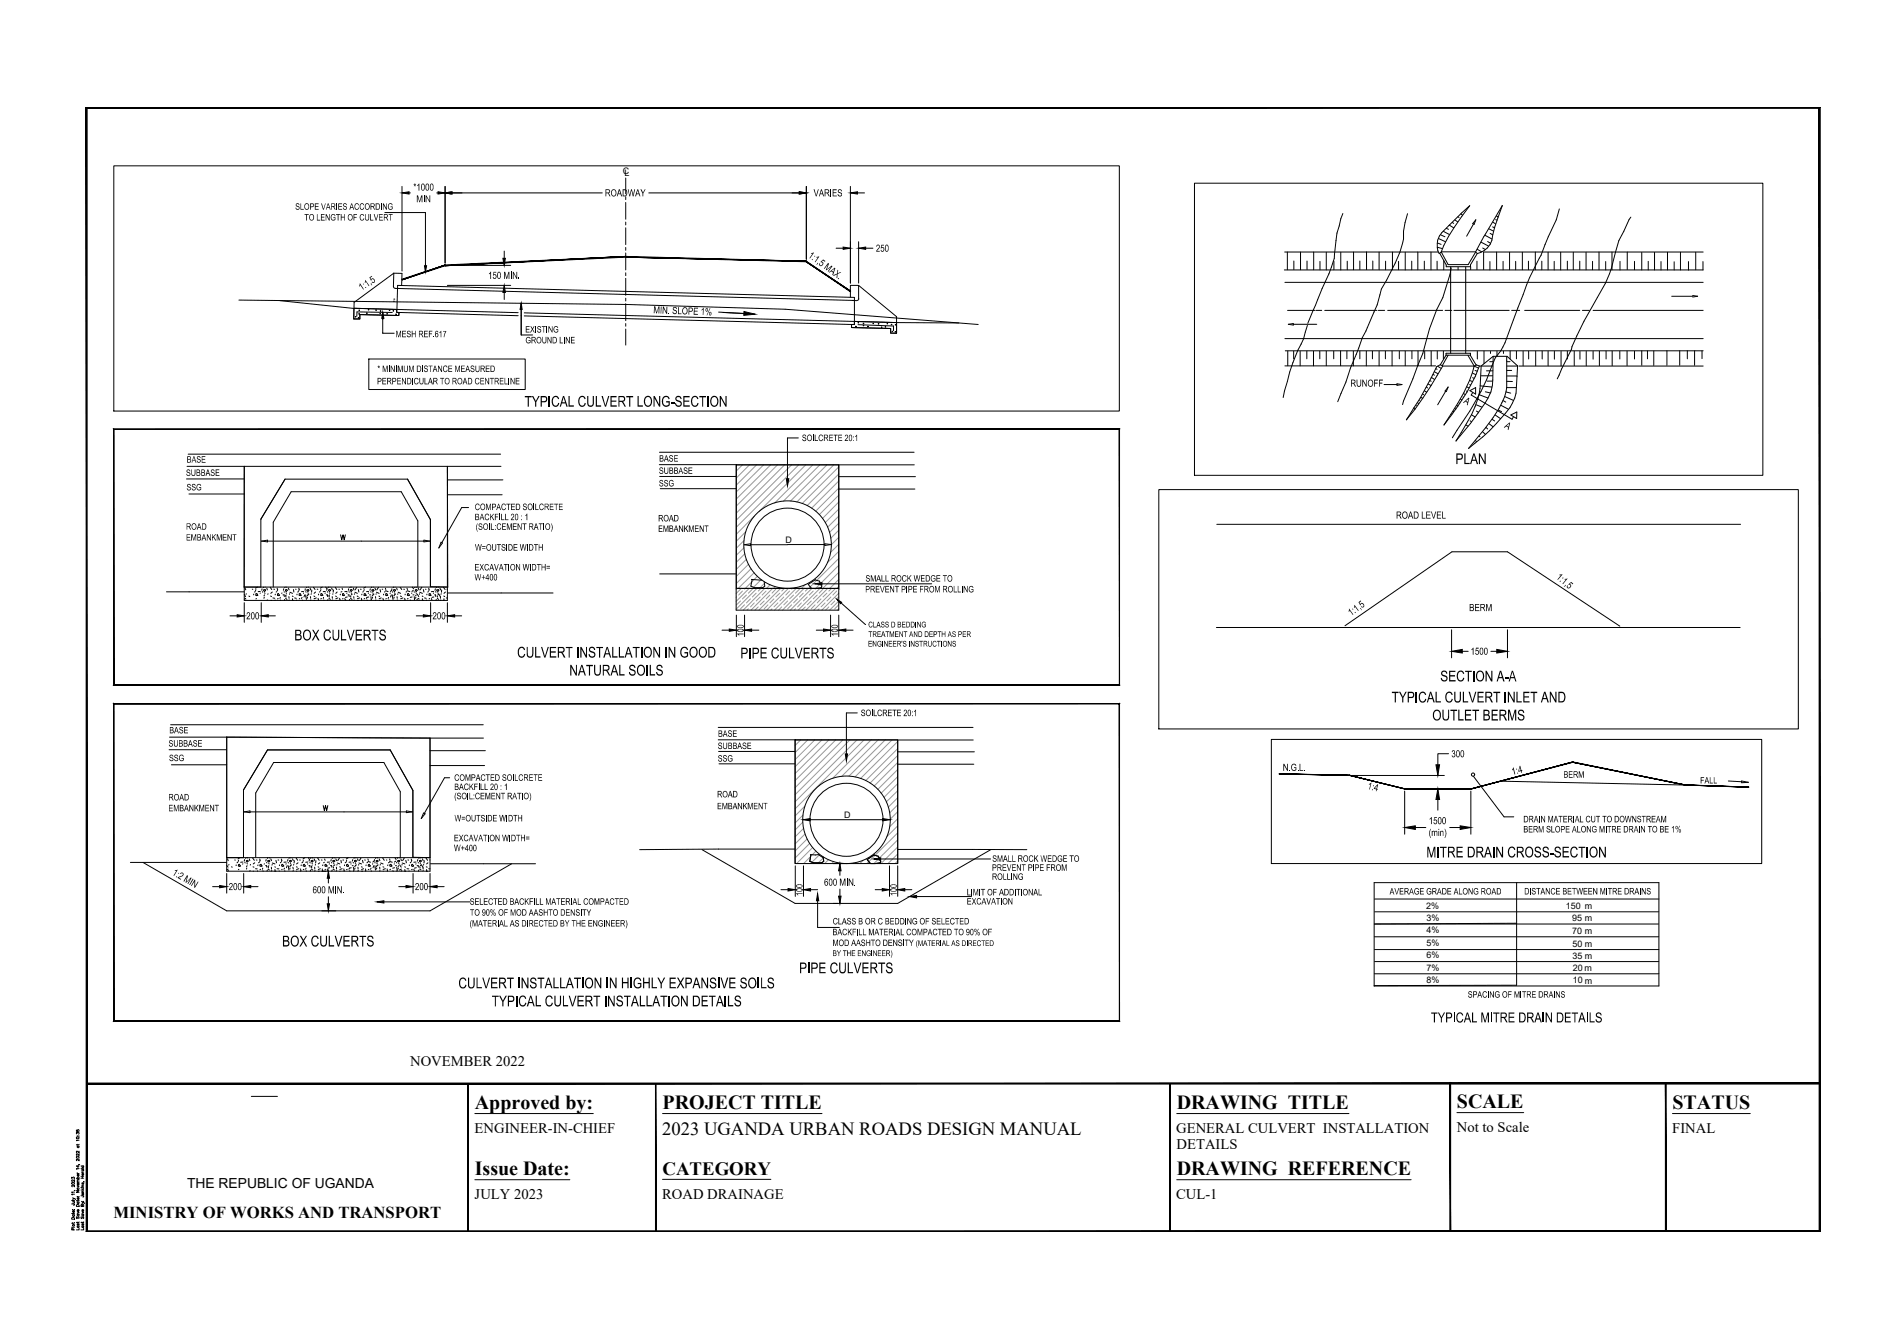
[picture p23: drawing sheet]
<svg xmlns="http://www.w3.org/2000/svg" width="420mm" height="297mm" viewBox="0 0 420 297" stroke-linecap="round" stroke-linejoin="round" font-family="sans-serif">
<defs><g id="words">
<g font-size="4.4">
<text x="105.4" y="246.2">Approved by:</text>
<text x="147.1" y="246.2">PROJECT TITLE</text>
<text x="261.2" y="246.2">DRAWING TITLE</text>
<text x="323.4" y="246">SCALE</text>
<text x="371.2" y="246.2">STATUS</text>
<text x="105.4" y="260.9">Issue Date:</text>
<text x="261.2" y="260.9">DRAWING REFERENCE</text>
</g>
<text font-size="4.2" x="147.1" y="260.9">CATEGORY</text>
<text font-size="4.1" x="147" y="252">2023 UGANDA URBAN ROADS DESIGN MANUAL</text>
<g font-size="3.7">
<text x="116.4" y="90.3">TYPICAL CULVERT LONG-SECTION</text>
<text x="323" y="103">PLAN</text>
<text x="65.3" y="142.2">BOX CULVERTS</text>
<text x="114.8" y="146">CULVERT INSTALLATION IN GOODPIPE CULVERTS</text>
<text x="126.4" y="150">NATURAL SOILS</text>
<text x="308.9" y="155.9">TYPICAL CULVERT INLET AND</text>
<text x="319.7" y="151.3">SECTION A-A</text>
<text x="317.9" y="160">OUTLET BERMS</text>
<text x="316.6" y="190.4">MITRE DRAIN CROSS-SECTION</text>
<text x="62.6" y="210.1">BOX CULVERTS</text>
<text x="101.8" y="219.4">CULVERT INSTALLATION IN HIGHLY EXPANSIVE SOILS</text>
<text x="177.4" y="216.1">PIPE CULVERTS</text>
<text x="109.1" y="223.4">TYPICAL CULVERT INSTALLATION DETAILS</text>
<text x="25.2" y="270.5">MINISTRY OF WORKS AND TRANSPORT</text>
</g>
<text font-size="3.5" x="317.6" y="227">TYPICAL MITRE DRAIN DETAILS</text>
<g font-size="3.2">
<text x="91" y="236.7">NOVEMBER 2022</text>
<text x="105.4" y="251.4">ENGINEER-IN-CHIEF</text>
<text x="261.1" y="251.4">GENERAL CULVERT INSTALLATION</text>
<text x="323.4" y="251.3">Not to Scale</text>
<text x="371.2" y="251.4">FINAL</text>
<text x="261.1" y="255.1">DETAILS</text>
<text x="105.4" y="266.1">JULY 2023</text>
<text x="147" y="266.1">ROAD DRAINAGE</text>
<text x="261.1" y="266.1">CUL-1</text>
</g>
<text font-size="3.1" x="41.5" y="263.8">THE REPUBLIC OF UGANDA</text>
<g font-size="2.5">
<text x="309.9" y="115.1">ROAD LEVEL</text>
<text x="345.3" y="128.3" transform="rotate(40 345.3 128.3)">1:1,5</text>
<text x="299.9" y="136.8" transform="rotate(-36 299.9 136.8)">1:1,5</text>
<text x="326.1" y="135.7">BERM</text>
</g>
<g font-size="2.4">
<text x="91.7" y="42.3">*1000</text>
<text x="92.4" y="44.9">MIN</text>
<text x="134.3" y="43.6">ROADWAY</text>
<text x="180.6" y="43.6">VARIES</text>
<text x="179.2" y="57" transform="rotate(36 179.2 57)">1:1,5 MAX.</text>
<text x="194.4" y="55.9">250</text>
<text x="80.2" y="64.6" transform="rotate(-33 80.2 64.6)">1:1,5</text>
<text x="108.3" y="61.9">150 MIN.</text>
<text x="145" y="69.5" transform="rotate(2 145 69.5)">MIN. SLOPE 1%</text>
<text x="299.7" y="85.8">RUNOFF</text>
<text x="324.7" y="89.4" transform="rotate(32 324.7 89.4)">A</text>
<text x="333.8" y="94.9" transform="rotate(31 333.8 94.9)">A</text>
<text x="54.6" y="137.5">200</text>
<text x="96" y="137.5">200</text>
<text x="326.4" y="145.4">1500</text>
<text x="284.7" y="171.1">N.G.L.</text>
<text x="322.1" y="168.1">300</text>
<text x="335.7" y="172.1" transform="rotate(-14 335.7 172.1)">1:4</text>
<text x="303.4" y="175.1" transform="rotate(14 303.4 175.1)">1:4</text>
<text x="317.1" y="183">1500</text>
<text x="317.1" y="185.6">(min)</text>
<text x="38.1" y="194.1" transform="rotate(30 38.1 194.1)">1:2 MIN</text>
<text x="50.8" y="197.6">200</text>
<text x="92.1" y="197.6">200</text>
<text x="182.9" y="196.6">600 MIN.</text>
<text x="69.4" y="198.3">600 MIN.</text>
</g>
<g font-size="2.2">
<text x="65.5" y="46.6">SLOPE VARIES ACCORDING</text>
<text x="67.6" y="49">TO LENGTH OF CULVERT</text>
<text x="87.8" y="74.9">MESH REF.617</text>
<text x="116.6" y="73.8">EXISTING</text>
<text x="116.6" y="76.2">GROUND LINE</text>
<text x="83.8" y="82.6">* MINIMUM DISTANCE MEASURED</text>
<text x="83.7" y="85.3">PERPENDICULAR TO ROAD CENTRELINE</text>
<text x="178" y="97.9">SOILCRETE 20:1</text>
<text x="41.3" y="105.6">SUBBASE</text>
<text x="41.5" y="102.7">BASE</text>
<text x="146.2" y="105.2">SUBBASE</text>
<text x="146.2" y="108">SSG</text>
<text x="146.3" y="102.5">BASE</text>
<text x="41.4" y="108.9">SSG</text>
<text x="105.4" y="113.2">COMPACTED SOILCRETE</text>
<text x="41.3" y="117.6">ROAD</text>
<text x="105.4" y="115.5">BACKFILL 20 : 1</text>
<text x="105.6" y="117.6">(SOIL:CEMENT RATIO)</text>
<text x="146.1" y="115.8">ROAD</text>
<text x="146.1" y="118.1">EMBANKMENT</text>
<text x="41.3" y="120">EMBANKMENT</text>
<text x="105.4" y="122.2">W=OUTSIDE WIDTH</text>
<text x="105.3" y="126.6">EXCAVATION WIDTH=</text>
<text x="105.3" y="128.8">W+400</text>
<text x="192.1" y="131.5">PREVENT PIPE FROM ROLLING</text>
<text x="192.1" y="129.1">SMALL ROCK WEDGE TO</text>
<text x="165" y="141.3" transform="rotate(-90 165 141.3)">100</text>
<text x="186" y="141.3" transform="rotate(-90 186 141.3)">100</text>
<text x="191.1" y="159">SOILCRETE 20:1</text>
<text x="37.4" y="165.8">SUBBASE</text>
<text x="37.6" y="162.8">BASE</text>
<text x="159.3" y="166.3">SUBBASE</text>
<text x="159.4" y="163.6">BASE</text>
<text x="37.5" y="169">SSG</text>
<text x="100.8" y="173.3">COMPACTED SOILCRETE</text>
<text x="159.3" y="169.1">SSG</text>
<text x="347" y="172.7">BERM</text>
<text x="377.3" y="173.9">FALL</text>
<text x="37.4" y="177.7">ROAD</text>
<text x="100.8" y="177.4">(SOIL:CEMENT RATIO)</text>
<text x="100.8" y="175.4">BACKFILL 20 : 1</text>
<text x="159.2" y="177">ROAD</text>
<text x="159.2" y="179.6">EMBANKMENT</text>
<text x="37.4" y="180.1">EMBANKMENT</text>
<text x="100.9" y="182.4">W=OUTSIDE WIDTH</text>
<text x="338.1" y="182.6">DRAIN MATERIAL CUT TO DOWNSTREAM</text>
<text x="338.1" y="184.8">BERM SLOPE ALONG MITRE DRAIN TO BE 1%</text>
<text x="100.7" y="186.8">EXCAVATION WIDTH=</text>
<text x="100.7" y="189">W+400</text>
<text x="220.2" y="191.3">SMALL ROCK WEDGE TO</text>
<text x="220.2" y="195.3">ROLLING</text>
<text x="220.2" y="193.3">PREVENT PIPE FROM</text>
<text x="104.3" y="200.9">SELECTED BACKFILL MATERIAL COMPACTED</text>
<text x="104.3" y="203.3">TO 90% OF MOD AASHTO DENSITY</text>
<text x="178.1" y="198.9" transform="rotate(-90 178.1 198.9)">100</text>
<text x="199" y="198.9" transform="rotate(-90 199 198.9)">100</text>
<text x="214.6" y="200.8">EXCAVATION</text>
<text x="214.6" y="198.8">LIMIT OF ADDITIONAL</text>
<text x="308.4" y="198.6">AVERAGE GRADE ALONG ROAD</text>
<text x="338.3" y="198.6">DISTANCE BETWEEN MITRE DRAINS</text>
<text x="104.3" y="205.7">(MATERIAL AS DIRECTED BY THE ENGINEER)</text>
<text x="184.8" y="205.2">CLASS B OR C BEDDING OF SELECTED</text>
<text x="184.8" y="207.6">BACKFILL MATERIAL COMPACTED TO 90% OF</text>
<text x="184.8" y="210">MOD AASHTO DENSITY</text>
<text x="325.8" y="221.5">SPACING OF MITRE DRAINS</text>
</g>
<g font-size="2">
<text x="138.2" y="38.7">C</text>
<text x="138.6" y="39.1">L</text>
<text x="174.3" y="120.6">D</text>
<text x="192.7" y="143.5">ENGINEER'S INSTRUCTIONS</text>
<text x="192.7" y="139.3">CLASS D BEDDING</text>
<text x="192.8" y="141.4">TREATMENT AND DEPTH AS PER</text>
<text x="187.4" y="181.7">D</text>
<text x="316.5" y="201.7">2%</text>
<text x="347.5" y="201.7">150 m</text>
<text x="316.6" y="204.4">3%</text>
<text x="316.6" y="207.2">4%</text>
<text x="349" y="204.4">95 m</text>
<text x="349" y="207.3">70 m</text>
<text x="184.8" y="212.2">BY THE ENGINEER)</text>
<text x="203.3" y="210">(MATERIAL AS DIRECTED</text>
<text x="316.6" y="212.7">6%</text>
<text x="316.6" y="210">5%</text>
<text x="316.6" y="215.5">7%</text>
<text x="349" y="212.8">35 m</text>
<text x="349" y="210.1">50 m</text>
<text x="349.1" y="215.6">20 m</text>
<text x="316.6" y="218.2">8%</text>
<text x="349.1" y="218.3">10 m</text>
</g>
</g></defs>
<!-- layer: DIM -->
<g fill="none" stroke="#000" stroke-width=".22">
<path d="M85.4 47.2h9v13.2M89.2 41.4v18.8M90.8 42.8h.3M98.8 41.4v17M99.3 58.9h14.1M100.4 42.8h33.3M111.9 55.7v1.6M144 42.8h33.4M179 41.4v16.2M188.8 41.4v21.5M190.3 42.8h1.6M190.6 53.7v9.2"/>
<path d="M192.1 55.1h1.6M99.3 63.4h14.1M111.9 64.9v1.6M159.5 69.3l6.4 .4M177.2 97.2h-2.4v9.1M51 136.7h1.6M54.2 133.8v4.4M58 133.8v4.4M59.5 136.7h1.6M92.4 136.7h1.6M95.6 133.8v4.4M99.3 133.8v4.4"/>
<path d="M100.9 136.7h1.6M160.3 139.9h1.6M163.4 136.6v4.7M165.3 136.6v4.7M166.8 139.9h1.6M181.2 139.9h1.6M182.4 129.6h24.4M184.3 136.6v4.7M186.2 136.6v4.7M187.7 139.9h1.6M322.2 139.8v6.2M334.6 139.8v6.2"/>
<path d="M190.3 158.3h-2.4v9.1M324.6 144.6h1.3M330.9 144.6h1.3M300.1 172.2h20.5M311.8 175.6v9.6M317.7 175.1h.9M319.1 177.5v2.4M321.5 167.3h-2.4v2.5M326.5 175.6v9.6M47.2 196.8h1.6M50.3 193.9v4.4M54.1 193.9v4.4"/>
<path d="M55.7 196.8h1.6M71.4 193.4h1M72.9 195v1M72.9 199.1v1.5M88.5 196.8h1.6M91.7 193.9v4.4M95.4 193.9v4.4M97 196.8h1.6M173.3 197.5h1.6M176.5 192.2v6.8M178.3 192.2v6.8M179.8 182h16.1"/>
<path d="M179.9 197.5h1.6M181.5 200v5.9h4.8M185 191.7h2.4M186.4 193.3v1M186.4 197.4v1.6M194.3 197.5h1.5M195.5 190.7h24.4M197.4 192.2v6.8M199.2 192.2v6.8M200.8 197.5h1.6M203.4 199h12.2M314.1 183.7h2.4"/>
<path d="M321.8 183.7h2.3M71.4 202.2h3.1M85.2 200.2h19.1M185 200.6h.9"/>
</g>
<g fill="#000" stroke="#000" stroke-width=".22">
<path d="M89.2 42.8l1.6-.2v.5zM97.2 42.6l1.6 .2-1.6 .3zM98.8 42.8l1.6-.2v.5zM111.6 57.3h.6l-.3 1.6zM177.4 42.6l1.6 .2-1.6 .3zM187.1 54.8l1.7 .3-1.7 .3zM188.8 42.8l1.5-.2v.5zM190.6 55.1l1.5-.3v.6zM111.9 63.4l.3 1.5h-.6zM165.1 69.2l2.5 .6-2.5 .2zM174.5 106.3h.6l-.3 1.6zM52.6 136.5l1.6 .2-1.6 .3z"/>
<path d="M58 136.7l1.5-.2v.5zM94 136.5l1.6 .2-1.6 .3zM99.3 136.7l1.6-.2v.5zM161.9 139.6l1.5 .3-1.5 .3zM165.3 139.9l1.5-.3v.6zM180.8 129.6l1.6-.2v.5zM182.8 139.6l1.5 .3-1.5 .3zM186.2 139.9l1.5-.3v.6zM322.2 144.6l2.4-.4v.8zM332.2 144.2l2.4 .4-2.4 .4zM187.6 167.4h.5l-.2 1.5zM319.1 175.1l.4 2.4h-.8z"/>
<path d="M318.7 169.8h.8l-.4 2.4zM48.8 196.6l1.5 .2-1.5 .3zM54.1 196.8l1.6-.2v.5zM72.9 193.4l.2 1.6h-.5zM83.6 200.2l1.6-.2v.5zM90.1 196.6l1.6 .2-1.6 .3zM95.4 196.8l1.6-.2v.5zM174.9 197.3l1.6 .2-1.6 .3zM178.3 182l1.5-.3v.5zM178.3 197.5l1.6-.2v.5zM181.5 198.4l.2 1.6h-.5zM186.1 199h.6l-.3 1.6z"/>
<path d="M186.4 191.7l.3 1.6h-.6zM193.9 190.7l1.6-.3v.6zM195.8 197.3l1.6 .2-1.6 .3zM195.9 181.7l1.6 .3-1.6 .2zM199.2 197.5l1.6-.2v.5zM201.9 199l1.5-.2v.5zM311.8 183.7l2.3-.4v.8zM324.1 183.3l2.4 .4-2.4 .4zM72.6 200.6h.5l-.2 1.6z"/>
</g>
<!-- layer: LAYER20 -->
<g fill="none" stroke="#000" stroke-width=".22">
<path d="M41.4 106.3h12.8M41.5 103.5h12.7v29.8h45.1M41.8 100.8h69.3M41.9 109.7h12.3M57.9 115.3v15M63.3 106.4h27.2M99.3 103.5h11.9M99.3 106.5h12.3M99.3 109.8h12.1M146.3 103.2h17.1v32.3M146.4 100.4h56.5M146.5 108.5h16.9"/>
<path d="M163.4 103.2h22.7M186.2 105.8h17M186.2 108.6h16.9M202.9 103.2h-16.7v32.3M36.9 131.4h17.3M95.5 130.2l3.9 .1h-45.2M99.4 131.6h23.4M146.4 127.4h16.9M165.2 120.9l1.4-.2v.4zM166.8 128.6l2.3 .2M166.9 128.6l-.2 1.5 .8 .4h1.8l.4-.4-.1-1M181 128.7l-1.6 1 .8 .9 2.1-.1 .1-.3-.5-1.2-.9-.2"/>
<path d="M183.1 120.9h-16.5M183.1 120.7l1.3 .2-1.3 .2zM37.5 166.4h12.8M37.6 163.6l57.9 .3M37.9 160.9h69.4M38 169.8h12.3M71.7 178.8l.3 1.1 .2-1.1 .3 1.1 .3-1.1M95.4 163.9h11.9M95.4 170h12.2M95.4 166.7h12.3M159.4 161.5h56.6M159.4 164.2h17.1v27.5"/>
<path d="M159.5 166.8h16.9M159.6 169.6h16.8M176.5 164.3h22.7M199.2 169.7h16.9M199.3 166.9h17M216 164.3h-16.8v27.4M28.9 191.5h21.4M31.7 191.5l18.6 10.7h45.1l18.2-10.4M50.3 190.4h45.1M50.3 193.4h45.1M95.5 191.8h23.4M155.8 188.6l20.7 12h22.7l20.7-12"/>
<path d="M176.4 188.5l-34.4 .1M179.7 191.2l.8 .3h1.9l.4-.3M179.9 189.7h1.7l1.1 .7 .1 .8M179.9 189.9l-.2 1.3M180 189.7l-.3 1.5M182.7 190.2l.1 1M194 189.8l-1.5 1 .7 .9 2.2-.2 .1-.2-.5-1.2-.9-.2M197.4 192.6v3.9M199.2 188.6h28.7"/>
</g>
<!-- layer: LAYER2__2 -->
<g fill="none" stroke="#000" stroke-width=".22">
<path d="M138.9 39.5v3.5M94.4 58.5v1.9M98.8 42.8h3.8M138.9 44.9v3.8M138.9 49.3v.6M138.9 50.6v3.7M138.9 54.9v.7M138.9 56.2v3.7M285.1 59.9h92.9M285.1 56h34.1M285.7 56v3.9M287.2 57.9v1.9"/>
<path d="M288.7 56v3.9M290.1 57.9v1.9M291.6 56v3.9M293 58v1.9M294.4 56v3.9M296.1 58v1.9M297.6 56v3.9M298.1 47.4l-.5 1.2-.3 1.6a30.2 30.2 0 0 0-1.2 7.1l-1.1 3.5-4.7 11M299 58v1.9M300.4 56v3.9M301.8 57.9v1.9M303.3 55.9v3.9"/>
<path d="M304.7 57.9v1.9M306.1 56v3.9M307.5 58v1.9M309.1 56v3.9M310.4 58v1.9M311.9 56v3.9M312.4 47.4l-.9 3.9a13.4 13.4 0 0 1-1.8 7.1l-3.1 5.8-.9 3.5-2.2 5.1a28 28 0 0 0-2.5 5.9l-4.1 10.5M313.3 58v1.9M314.7 56v3.9M316.1 58v1.8M317.6 56v3.9M319 58v1.8"/>
<path d="M319.1 54.9l1 .3M319.1 54l.8 .3M319.3 52.9l1.5 .8M319.6 56.2l1.4 2.6v.4h5.4v-.4l1.5-2.5M319.8 52.1l.9 .5M319.9 55.9a30.9 30.9 0 0 1 4.5-7.8l1.8-2.4a67 67 0 0 0-6.7 6.7 4.4 4.4 0 0 0-.1 3.9l.5-.4h7.6M319.9 56l1.5 2.7h4.5l1.6-2.7M320.3 51.3l1.4 .8M320.4 57.9v2M321 50.7l.5 .2M321.7 50l1 .6M322 59.3v19.1"/>
<path d="M322.1 59.5l-.3 1.4-1.6 5.2-1.3 2.6-1.6 4.3-1.5 5.5-4.5 11.3M322.4 49.4l.3 .2M322.9 48.8l.6 .5M323.6 59.3v.6M323.6 48.1l.2 .2M324.2 47.5l.4 .2M325.3 59.3v19.1M326.4 59.2v.6M327.1 49.7l-1.6 2.7M327.6 48.8l-.4 1-.3-.2zM327.8 58v1.8M327.9 55.4l1 .5"/>
<path d="M328.7 53.7l1.7 .9M329.1 55.1l.6 .3M329.6 52.2l1.6 .9M330.2 53.6l.6 .4M330.4 50.8l1.1 .5M330.7 58.1v1.8M330.7 51.8l.6 .3M331.3 50.4l.4 .2M331.3 49.3l.6 .4M332 48.8l.3 .1M332.1 47.9l.4 .2M332.2 56v3.9"/>
<path d="M333.4 45.6a32.9 32.9 0 0 0-2.3 7.8 4.4 4.4 0 0 1-3.2 2.9l-.4-.4 1.8-3.4zM333.6 58v1.9M335.1 56v3.9M336.4 58v1.9M337.9 56v3.9M339.2 58v1.9M340.8 56v3.9M342.2 58v1.9M343.6 56v3.9M345 58v1.9M346.1 46.4l-.7 2.4-1.8 3.8a49.7 49.7 0 0 1-4.1 9l-5.5 14.5-.9 1.8-1.2 1.5a60.7 60.7 0 0 1-8.5 16.1l-1 1.7M346.4 56v3.9"/>
<path d="M347.9 58v1.9M349.2 56v3.9M350.6 58v1.9M352 56v3.9M353.5 58v1.9M354.9 56v3.9M356.4 58.1v1.8M357.8 56v3.9M359.6 58v1.9M361.2 56v3.8M362 48.2l-2.7 5.2-1.6 6.1-1.4 3.4-4.7 8.4-6 12.8M362.8 58v1.9"/>
<path d="M364.4 56v3.9M365.8 58v1.9M367.2 56v3.9M368.7 58.1v1.8M370.1 56v3.9M371.6 58.1v1.8M373 56v3.9M374.8 58.1v1.9M376.4 56v3.9M378 58.1v1.8M378 56h-48.7v3.8M53 66.6l86 1 35.3 1.1 42.8 3.3"/>
<path d="M62.1 66.7l16.5 1.8M78.6 68.4l9.4 .3 .1 .7h.5l-.1 .6-8.6-.2v1h-1.4zM78.6 68.4l9.3 .3M84.9 69.3v4.7h2.6M87.1 69.4l-7.9-.2v1M87.3 66.9h.1M87.4 66.4h.1M87.4 60.6l-.1 3 .1 .3 .3 .1M87.4 60.6l-8.8 6.5-.1 3.7h1.4v-1l8.6 .2v-.6M87.4 60.6l1.8 .1M87.7 64h.8M88 68.7l27 .7"/>
<path d="M88.1 64l101.5 2.7M88.5 69.4h-.4l.2-6 101.3 2.6v6h-.6M88.6 69.4l26.4 .7M89.2 60.7l-.1 2.7M115.7 67.3v7.1h2.5M116.4 69.5l82.6 2.1M116.4 70.1l72.6 1.9M138.9 60.6v.6M138.9 61.8v3.8M138.9 66.2v.6M138.9 67.4v3.8M138.9 71.8v.6"/>
<path d="M138.9 73.1v3.5M160.5 69.4l4.6 .2M189.2 66.7h.9M189.6 71.4l9.4 .2v2.4l-1.3-.1v-1l-8.7-.2v-.7h.6zM190.4 72.1l7.9 .3v1M190.6 63.4l8.4 6.9v3.7l-1.3-.1v-1l-8.7-.2v-.7M190.6 63.4h-1.8v2.6M190.6 63.4v2.9M190.6 66.3l-.1 .3-.3 .1M199 71.6l13.8 .1M285.2 75.2h92.8M285.2 62.7h92.8"/>
<path d="M285.3 77.9h92.7M285.8 68.9h6.1M285.8 77.9v3.3M285.9 72l1.1-.2v.4zM287 72h5.3M287.1 78v1.7M288.6 78v3.2M290.1 78v1.7M290.2 72.2l-.9 3a36.3 36.3 0 0 0-3.6 9.5l-.9 3.6M291.5 78v3.2M292.1 68.9h1.3M292.9 78v1.7"/>
<path d="M294 68.9h11.6M294.4 78v3.2M296 78v1.7M297.5 77.9v3.3M298.9 78v1.7M300.4 78v3.2M301.8 78v1.7M303.3 78v3.2M304.6 78v1.7M305.9 68.9h1.4M306.1 78v3.2M307.5 78v1.7"/>
<path d="M308 68.9h12.2M309 78v3.2M310.6 78v1.7M311.9 78v3.2M313.4 78v1.7M314.7 78v3.2M316.2 78v1.7M317.7 78v3.2M319 78v1.7M320.4 78v1.7M320.7 68.9h1.5M321 78.9h5.3"/>
<path d="M321.4 78.9l-1.3 2.3M322.7 68.9h12.3M325.8 78.9l1.4 2.4M327.9 78v1.7M329.4 78v2.7M330.8 78v.5M331.4 79.1l-2.6 2.1M331.4 79.1h3.1l2.3 2.1-.3 6.1a10.2 10.2 0 0 1-2.4 4.5 43.7 43.7 0 0 1-8.1 7.8 45.2 45.2 0 0 0 7.4-10.2l.6-1.3 .4-2.1v-6.9M331.4 79.1l-.1 5.3a8.5 8.5 0 0 1-1.7 5.1 77.3 77.3 0 0 1-6.4 8.4l1.1-1.9a23.9 23.9 0 0 0 4.2-9.7l.2-5M332.3 78v1.1M333.7 78v.5M335.2 77.9v1.8"/>
<path d="M335.5 68.9h1.8M336.6 78v1.7M338.1 78v3.2M338.4 68.9h12.2M339.3 78v1.7M340.9 78v3.2M342.3 78v1.7M343.6 78v3.2M345 78v1.7M346.5 78v3.2M347.9 78v1.7M349.4 78v3.2"/>
<path d="M350.7 78v1.7M351.2 68.9h1.6M352.1 78v3.2M353.6 78v1.7M353.6 68.9h24.4M355 78v3.2M356.5 78v1.7M357.8 78v3.2M359.5 78v1.7M361.1 78v3.2M362.8 78v1.7M364.4 77.9v3.2"/>
<path d="M365.7 77.9v1.8M367.1 77.9v3.2M370 77.9v3.2M371 65.8h4.7M372.8 77.9v3.2M374.5 77.9v1.8M375.7 65.6l1.1 .2-1.1 .1M376.1 77.9v3.2M377.8 77.9v1.7M285.2 81.2h33.4M307.2 85.4h2.9M310.1 85.2l1.1 .2-1.1 .1z"/>
<path d="M313.8 90.7l.3 .1M314.3 90h.1M314.6 89.4l.3 .2M315 88.8h.1M315.4 88.2l.3 .2M315.8 87.5l.2 .1M316.2 86.8l.4 .3M316.6 85.9l.3 .2M317 85.2l.6 .4M317.4 84.5l.3 .2M317.7 83.8l.7 .4M318.1 83.1l.3 .2"/>
<path d="M318.4 82.5l.7 .5M318.7 81.9l.3 .1M319.1 81.3l.8 .5M319.7 81l.5 .3h7M319.7 81l-.8 .4-3.7 7-3 4.8a77.9 77.9 0 0 0 8-11.9M319.7 81l1.3-2.1v-.5h5.4v.5l1.2 2.2M320.9 86.9l-1.8 3M321.4 85.9l-.4 1-.3-.1zM322.6 91.3l.1 .1M323 90.7l.2 .1M323.3 90l.2 .1M325.4 94.3l.4 .3"/>
<path d="M325.5 86.8l.1 .1M325.6 85.9l.4 .2M326.2 85.4l.2 .1M326.2 86.7l1.3-.7v1.5zM326.2 84.5l.6 .2M326.3 93.4l.3 .2M326.5 87.7l9.1 5.4M326.6 92.1l.8 .5M326.8 83.8l.3 .2M326.9 82.9l.7 .3M327.2 81.3l.5-.3 .7 .3h2.9M327.2 81.3a30.4 30.4 0 0 1-5.2 10.7l-1.5 2.3a61.4 61.4 0 0 0 6.9-10.7l.9-2.3"/>
<path d="M327.3 81.3l.8 .4M327.4 82.2l.5 .2M327.5 97.8l.2 .2M327.6 89.9l1.3 .5M327.7 91.3l.5 .2M328.3 96.8l.2 .2M328.3 87.6l1.9 .7M328.6 85.7l2.5 .2M328.7 83.4h2.6M329 95.8l.7 .6M329.7 87l1.1 .2M329.8 94.9l.4 .3"/>
<path d="M329.9 82.3h1.4M330.1 84.6h1.2M330.5 94.1l.9 .6M330.7 80.3h.6M331.2 93.1l.6 .4M331.9 92.1l1.2 .8M332.6 91l.7 .4M333.1 90l1.7 .8M333.6 88.9l.6 .4M334 88l1.9 .9M334.3 87l1 .3M334.4 81.3h2.4"/>
<path d="M334.4 80.3h.7M334.4 83.5h2.3M334.4 84.7h1.3M334.5 86h2M334.5 82.2h1M335.4 92.1l1.3-.6-.1 1.4-1.2-.8M337.1 81.3h40.9M63.3 106.4l-5.4 8.9M75.6 118.7l.2 1.1 .3-1.1 .3 1.1 .3-1.1M90.5 106.4l5 8.9v14.9M94.1 119.9l1.3 .2-1.3 .2zM99.3 103.8v29.5"/>
<path d="M104 112.7h-1.5l-4.4 7.8M146.4 105.8h17M270.1 116.4h116.2M54.2 130.3v-26.8h45.1l.1 26.8M58 120.1l1.4-.2v.4zM59.4 120.1h34.7M60.6 130.3v-14.4l4-6.7h24.5l3.6 6.4v14.7M97.9 120.4l.3 .2-.8 1.1zM270 139.3h116.2M298.5 138.9l23.8-16.4h12.3l24.9 16.5M50.3 163.6l45.1 .3v26.5l-3.8-.1v-14.8l-5-9h-27.2l-5.4 8.9v15h-3.7zM50.3 163.6v29.8"/>
<path d="M95.4 163.9v29.5M99.8 172.7h-1.1l-4.5 7.9M327.1 172.4l6.7 8.9h2.2M383.6 173.4l3 .2M386.6 173.4l1.5 .3-1.5 .1zM54.1 180.2l1.4-.2v.4zM55.5 180.2h34.7M56.8 190.3v-14.2l3.9-6.8h24.5l3.6 6.5v14.6M90.2 180l1.4 .2-1.4 .2zM91.6 190.3v-14.8l-5-9h-27.2l-5.4 8.9v15M94 180.5l.3 .2-.8 1zM305.1 199.6h63.1"/>
<path d="M336.6 195.9v22.8M305 218.9h63.2v-23h-63.2v23M305 216.2h63.2M305 208h63.2M305 205.1h63.1M305.1 213.5h63.1M305.1 210.8h63.1M305.1 202.4h63.1"/>
<circle cx="78.9" cy="70.3" r=".06"/>
<circle cx="79.6" cy="70.6" r=".06"/>
<circle cx="79.7" cy="69.7" r=".06"/>
<circle cx="79.7" cy="68.9" r=".06"/>
<circle cx="81.4" cy="69.5" r=".06"/>
<circle cx="81.8" cy="68.8" r=".06"/>
<circle cx="83.4" cy="68.8" r=".06"/>
<circle cx="84.4" cy="69.6" r=".06"/>
<circle cx="84.5" cy="69.1" r=".06"/>
<circle cx="85.9" cy="69.7" r=".06"/>
<circle cx="86.5" cy="68.9" r=".06"/>
<circle cx="87.3" cy="69" r=".06"/>
<circle cx="87.9" cy="69.8" r=".06"/>
<circle cx="190" cy="72.5" r=".06"/>
<circle cx="190.5" cy="71.6" r=".06"/>
<circle cx="191.7" cy="71.8" r=".06"/>
<circle cx="191.7" cy="72.3" r=".06"/>
<circle cx="192.6" cy="72.5" r=".06"/>
<circle cx="193.8" cy="71.8" r=".06"/>
<circle cx="195" cy="71.9" r=".06"/>
<circle cx="195.7" cy="72.7" r=".06"/>
<circle cx="196.5" cy="72.6" r=".06"/>
<circle cx="196.9" cy="71.8" r=".06"/>
<circle cx="197.9" cy="72.1" r=".06"/>
<circle cx="198" cy="73.6" r=".06"/>
<circle cx="198.7" cy="73.7" r=".06"/>
<circle cx="198.8" cy="72.1" r=".06"/>
<circle cx="174.8" cy="120.9" r="9.7"/>
<circle cx="174.8" cy="120.9" r="8.1"/>
<circle cx="326.9" cy="172" r=".36"/>
<circle cx="187.9" cy="182" r="9.7"/>
<circle cx="187.9" cy="182" r="8.1"/>
</g>
<!-- layer: LANES -->
<g fill="none" stroke="#000" stroke-width=".22">
<path d="M54.2 132l.3 .4M54.4 130.5l.2 .5M54.6 132.8l-.4 .2M54.6 133.2l-.1 .1M54.7 131.8l-.1 .1M55.2 132.3l.2 .1M56 130.8h.1M56.3 131.9v.2M56.7 131.3l-.2 .1M56.8 130.9l-.1 .2M56.8 131.9l.2-.1 .2 .4h-.4zM56.9 132.9l-.1 .1"/>
<path d="M57.1 130.3l-.4 .3M57.8 131.3h-.5M57.8 131.6l-.1 .1M58.2 130.7l-.1 .3M58.2 131.3l.1 .2M58.5 131l.3-.1 .2 .1-.3 .3zM58.5 130.3l-.1 .2M58.7 132.6l-.1 .2M58.7 131.6l.1 .1M58.7 132.1l-.1 .2M58.9 130.3l-.1 .1M59.2 130.5l.1 .5"/>
<path d="M59.4 133.2l-.1 .1M59.5 131.8l-.1 .1M60 130.4l.3 .5M60.1 132.3l.2 .1M60.1 133.3h.1M60.4 131.4l-.3 .3M60.6 132.7l.4 .1M60.8 130.8h.1M61.1 133.2l-.1 .1M61.1 131.9v.2M61.5 131.3l-.2 .1M61.5 130.6v.5"/>
<path d="M61.6 131.9l.2-.1 .2 .4h-.4zM61.8 132.9l-.2 .1M62.2 132.6l-.1 .3M62.2 133.2l.1 .1M62.6 131.6l-.1 .1M62.8 132.1h.3v.3M63 130.7l-.1 .3M63.1 131.3v.2M63.2 133.1l-.1 .2M63.3 130.3l-.1 .2M63.4 131l.2-.1 .2 .1-.3 .3zM63.4 132.8l.3 .3"/>
<path d="M63.5 131.6l.1 .1M63.5 132.1v.5M63.7 130.3l-.1 .1M64 130.5l.2 .5M64.1 132.4l.1 .4M64.2 133.2l-.1 .1M64.3 131.8l-.1 .1M64.3 131.5l.6 .2M64.9 132.3l.2 .1M64.9 133.3h.1M64.9 132.9v.4M65.1 130.9l.1 .5"/>
<path d="M65.4 132.7l.4 .1M65.6 130.8h.1M65.9 133.2l-.1 .1M65.9 131.9v.2M66.3 131.3l-.2 .1M66.3 130.6v.5M66.4 131.9l.2-.1 .2 .4h-.4zM66.5 132.9l-.1 .1M66.8 132.2h.1M67 132.6l-.1 .3M67 133.2l.2 .1M67.4 131.3h-.5"/>
<path d="M67.4 131.6l-.1 .1M67.6 132.1l-.1 .4M67.8 130.7l-.1 .3M67.8 131.3l.1 .2M67.8 132.1l.2 1M68.1 131l.3-.1 .2 .1-.2 .3zM68.1 130.3l-.1 .2M68.3 132.6l-.1 .2M68.3 131.6l.1 .1M68.5 130.3l-.1 .1M68.6 131.9l-.4 .4M68.8 130.5l.1 .5"/>
<path d="M68.9 132.4v.4M69 133.2l-.1 .1M69.1 131.8l-.1 .1M69.2 131v.5M69.6 130.4l.3 .5M69.7 132.3l.2 .1M69.7 133.3h.1M70 131.4l-.3 .3M70.2 132.7l-.5 .2M70.4 130.8h.2M70.6 132.8v.5M70.7 131.9v.2"/>
<path d="M71.1 131.3l-.2 .1M71.2 130.9l-.1 .2M71.2 131.9l.2-.1 .3 .4h-.5zM71.4 132.9l-.2 .1M71.5 130.3l-.4 .3M71.6 132.2h.1M71.8 132.6l-.1 .3M71.8 133.2l.2 .1M72.2 131.3h-.5M72.2 131.6l-.1 .1M72.3 130.3l.3 .4-.1 .3M72.4 132.1h.3v.3"/>
<path d="M72.7 131.3v.2M72.8 133.1l-.1 .2M72.9 130.3l-.1 .2M73 131l.2-.1 .2 .1-.3 .3zM73 132.8l.3 .3M73.1 131.6l.1 .1M73.1 132.1v.5M73.3 130.3l-.1 .1M73.6 130.5l.2 .5M73.7 132.4l.1 .4M73.9 133.2l-.2 .1M73.9 131.8v.1"/>
<path d="M74 131l-.1 .5M74.4 130.4l.3 .5M74.5 132.3l.2 .1M74.5 133.3h.1M74.8 131.4l-.3 .3M75 132.7l-.5 .2M75.2 130.8h.1M75.4 132.8l.1 .5M75.6 131.9l-.1 .2M75.9 131.3l-.2 .1M75.9 130.6l.1 .3M76 131.9l.2-.1 .2 .4h-.4z"/>
<path d="M76.1 132.9l-.1 .1M76.5 132.9l.3 .4M77 131.3h-.5M77 131.6l-.1 .1M77.1 132.5l-.4 .1M77.2 132.1h.3v.3M77.4 130.7l-.1 .3M77.5 131.3v.2M77.6 133.1l-.1 .2M77.8 131l.2-.1 .2 .1-.2 .3zM77.8 130.3l-.2 .2M77.8 132.3l.1 .3"/>
<path d="M77.8 132.8l.3 .3M77.9 131.6l.1 .1M78.1 130.3l-.1 .1M78.2 131.9l-.2 .2M78.4 130.5l.2 .5M78.5 132.4l.1 .4M78.6 133.2l-.1 .1M78.7 131.8l-.1 .1M78.8 131.5l.5 .2M79.2 130.4l-.4 .6M79.3 132.3l.2 .1M79.3 133.3h.1"/>
<path d="M79.5 130.9l.2 .5M79.8 132.7l-.5 .2M80 130.8h.2M80.2 132.8v.5M80.3 131.9v.2M80.7 131.3l-.2 .1M80.8 131.9l.2-.1 .3 .4h-.5zM80.8 130.9v.2M81 132.9l-.2 .1M81.1 130.3l-.4 .3M81.4 133.2l.2 .1M81.8 131.3h-.4"/>
<path d="M81.8 131.6l-.1 .1M81.9 132.5l-.5 .1v.3M82 132.1h.3M82.2 130.7l-.1 .3M82.3 131.3l.1 .2M82.3 132.4v.9M82.5 130.3l-.1 .2M82.6 131l.2-.1 .2 .1-.2 .3zM82.7 131.6l.1 .1M82.7 132.6l-.1 .2M82.9 130.3l-.1 .1M83 131.9l-.4 .4"/>
<path d="M83.2 130.5l.2 .5M83.3 132.4l.1 .4M83.5 133.2l-.2 .1M83.5 131.8v.1M83.6 131.5l.5 .2M84 130.4l-.4 .6M84.1 132.3l.2 .1M84.1 133.3h.1M84.4 130.9l.1 .5M84.6 132.7l-.5 .2M84.8 130.8h.1M85 132.8l.1 .5"/>
<path d="M85.2 131.9l-.1 .2M85.5 131.3l-.2 .1M85.5 130.6l.1 .3M85.6 131.1l.5 .2M85.6 131.9l.2-.1 .2 .4h-.4zM85.8 132.9l-.2 .1M86.3 132.6l-.2 .3M86.3 133.2l.1 .1M86.6 131.6v.1M86.9 132.1l-.2 .4M87 130.7l-.1 .3-.3 .3M87.1 131.3l.1 .2"/>
<path d="M87.1 132.1l.1 1M87.4 131l.3-.1 .1 .1-.2 .3zM87.4 130.3l-.2 .2M87.5 132.6l-.1 .2M87.5 131.6l.2 .1M87.7 130.3v.1M87.8 131.9l-.4 .4M88 130.5l.2 .5M88.1 132.4l.1 .4M88.3 133.2l-.2 .1M88.3 131.8v.1M88.4 131.5l.5 .2"/>
<path d="M88.8 130.4l.4 .5M88.9 132.3l.2 .1M88.9 133.3h.1M89.4 132.7l-.5 .2M89.6 130.8h.2M89.8 132.8l.1 .5M89.9 131.9v.2M90.3 131.3l-.2 .1M90.3 130.6l.2 .3M90.4 131.1l.6 .2M90.5 131.9l.2-.1 .2 .4h-.5zM90.6 132.9l-.2 .1"/>
<path d="M91 133.2l.2 .1M91.4 131.6l-.1 .1M91.5 132.5l-.5 .1M91.5 130.3l.3 .4M91.6 132.1h.3M91.7 131l-.3 .3M91.9 131.3l.1 .2M91.9 132.4v.9M92.1 130.3l-.1 .2M92.2 131l.2-.1 .2 .1-.2 .3zM92.3 131.6l.1 .1M92.3 132.6l-.1 .2"/>
<path d="M92.4 132.1l-.2 .2M92.5 130.3l-.1 .1M92.6 131.9l.3 .5M92.8 130.5l.2 .5M93 132.8l-.5 .3M93.1 133.2l-.2 .1M93.1 131.8v.1M93.2 131.5l.6 .2M93.6 130.4l-.4 .6M93.7 132.3l.2 .1M93.8 133.3h.1M93.8 132.9v.4"/>
<path d="M94 130.9l.1 .5M94.2 132.7l.4 .1M94.4 130.8h.2M94.7 133.2v.1M94.8 131.9l-.1 .2M95.1 131.3l-.2 .1M95.2 130.6v.5M95.2 131.9l.2-.1 .3 .4h-.5zM95.4 132.9l-.2 .1M95.7 132.9l.2 .3M96.3 131.3h-.6M96.3 131.6l-.1 .1"/>
<path d="M96.3 132.5l-.4 .1M96.5 132.1h.2v.3M96.6 130.7l-.1 .3M96.7 131.3l.1 .2M96.8 133.1v.2M97 131l.3-.1 .1 .1-.2 .3zM97 130.3l-.2 .2M97.1 132.3v.3M97.1 132.8l.3 .3M97.1 131.6l.2 .1M97.2 132.1l.2-.2 .4 .9M97.3 130.3v.1"/>
<path d="M97.6 130.5l.2 .5M97.9 133.2l-.2 .1M97.9 131.8v.1M98 131v.5M98.4 130.4l.4 .5M98.5 132.3l.2 .1M98.5 132.9l.1 .4M98.9 131.4l-.4 .3M99 132.7l.3 .1M99.2 130.8h.1M50.3 192.1l.3 .4M50.5 190.7l.2 .4"/>
<path d="M50.7 192.9l-.4 .2M50.7 193.3l-.1 .1M50.8 191.9l-.1 .2M51.4 192.4l.1 .1M52.1 190.9l.1 .1M52.4 192v.2M52.8 191.4l-.2 .1M52.9 191v.2M52.9 192l.2-.1 .3 .4-.5-.1zM53 193l-.1 .1M53.2 190.4l-.4 .3M53.9 191.4h-.5"/>
<path d="M53.9 191.8h-.1M54.3 190.8l-.1 .4M54.3 191.5l.1 .1M54.6 190.4l-.1 .2M54.7 191.1l.2-.1 .2 .2-.3 .2zM54.8 192.7l-.1 .2M54.8 191.7l.1 .1M54.8 192.2l-.1 .2M55 190.4l-.1 .1M55.3 190.7l.1 .4M55.5 193.3l-.1 .1M55.6 191.9l-.1 .2"/>
<path d="M56.1 190.5l.4 .5M56.2 192.4l.2 .1M56.2 193.4h.1M56.5 191.5l-.3 .3M56.7 192.9h.4M56.9 190.9l.2 .1M57.2 193.3l-.1 .1M57.3 192l-.1 .2M57.6 191.4l-.2 .1M57.6 190.7v.5M57.7 192l.2-.1 .3 .4-.5-.1zM57.9 193l-.2 .1"/>
<path d="M58.3 192.7l-.1 .3M58.3 193.3l.1 .1M58.7 191.8h-.1M59 192.2h.2v.3M59.1 190.8l-.1 .4M59.2 191.5l.1 .1M59.3 193.2v.2M59.4 190.4l-.1 .2M59.5 191.1l.3-.1 .1 .2-.2 .2zM59.5 192.9l.3 .3M59.6 191.7l.2 .1M59.7 192.2l-.2 .2 .1 .3"/>
<path d="M59.8 190.4v.1M60.1 190.7l.2 .4M60.2 192.5l.1 .4M60.4 193.3l-.2 .1M60.4 191.9v.2M60.4 191.6l.6 .2M61 192.4l.2 .1M61 193.4h.1M61 193v.4M61.2 191l.2 .5M61.5 192.9h.4M61.7 190.9l.2 .1"/>
<path d="M62 193.3v.1M62 192v.2M62.4 191.4l-.2 .1M62.4 190.7l.1 .5M62.6 192l.1-.1 .3 .4-.5-.1zM62.6 193l-.1 .1M63.1 192.7l-.1 .3M63.1 193.3l.2 .1M63.5 191.4h-.5M63.5 191.8h-.1M63.7 192.2l-.1 .4M63.9 190.8l-.1 .4"/>
<path d="M64 191.5v.1M64 192.2l.1 1M64.2 190.4l-.1 .2M64.3 191.1l.2-.1 .2 .2-.2 .2zM64.4 192.7l-.1 .2M64.4 191.7l.1 .1M64.6 190.4l-.1 .1M64.7 192l-.4 .4M64.9 190.7l.2 .4M65 192.5l.1 .4M65.1 193.3l-.1 .1M65.2 191.9l-.1 .2"/>
<path d="M65.3 191.1v.5M65.7 190.5l.4 .5M65.8 192.4l.2 .1M65.8 193.4h.1M66.2 191.5l-.4 .3M66.3 192.9l-.5 .1M66.5 190.9l.2 .1M66.7 192.9v.5M66.9 192l-.1 .2M67.2 191.4l-.2 .1M67.3 191v.2M67.3 192l.2-.1 .3 .4-.5-.1z"/>
<path d="M67.5 193l-.2 .1M67.7 190.4l-.4 .3M67.9 192.7l-.1 .3M67.9 193.3l.2 .1M68.3 191.4h-.5M68.3 191.8h.1M68.4 190.4l.3 .4-.1 .4M68.6 192.2h.2v.3M68.8 191.5l.1 .1M68.9 193.2v.2M69 190.4l-.1 .2M69.1 191.1l.3-.1 .1 .2-.2 .2z"/>
<path d="M69.1 192.9l.3 .3M69.2 191.7l.2 .1M69.3 192.2l-.2 .2 .1 .3M69.4 190.4v.1M69.7 190.7l.2 .4M69.8 192.5l.1 .4M70 193.3l-.2 .1M70 191.9v.2M70.1 191.1l-.1 .5M70.5 190.5l.4 .5M70.6 192.4l.2 .1M70.6 193.4h.1"/>
<path d="M71 191.5l-.4 .3M71.1 192.9l-.5 .1M71.3 190.9l.2 .1M71.5 192.9l.1 .5M71.7 192l-.1 .2M72 191.4l-.2 .1M72 190.7l.2 .3M72.2 192l.1-.1 .3 .4-.5-.1zM72.2 193l-.1 .1M72.6 193l.3 .4M73.1 191.4h-.5M73.1 191.8h.1"/>
<path d="M73.2 192.6l-.4 .1M73.3 192.2h.3v.3M73.5 190.8l-.1 .4M73.6 191.5v.1M73.7 193.2l-.1 .2M73.9 190.4l-.2 .2M73.9 191.1l.3-.1 .1 .2-.2 .2zM73.9 192.4l.1 .3M73.9 192.9l.3 .3M74 191.7l.2 .1M74.2 190.4v.1M74.3 192l-.2 .2"/>
<path d="M74.5 190.7l.2 .4M74.7 192.5v.4M74.7 193.3l-.1 .1M74.8 191.9l-.1 .2M74.9 191.6l.5 .2M75.3 190.5l-.3 .6M75.4 192.4l.2 .1M75.4 193.4h.1M75.7 191l.1 .5M75.9 192.9l-.5 .1M76.1 190.9l.2 .1M76.3 192.9l.1 .5"/>
<path d="M76.5 192l-.1 .2M76.8 191.4l-.2 .1M76.9 192l.3-.1 .2 .4-.5-.1zM76.9 191v.2M77.1 193l-.2 .1M77.3 190.4l-.4 .3M77.5 193.3l.2 .1M77.9 191.4h-.4M77.9 191.8h.1M78 192.6l-.5 .1v.3M78.2 192.2h.2M78.3 190.8l-.1 .4"/>
<path d="M78.4 191.5l.1 .1M78.4 192.5l.1 .9M78.6 190.4v.2M78.7 191.1l.3-.1 .1 .2-.2 .2zM78.8 192.7l-.1 .2M78.9 191.7l.1 .1M79 190.4v.1M79.1 192l-.4 .4M79.4 190.7l.1 .4M79.4 192.5l.1 .4M79.6 193.3l-.2 .1M79.7 191.9l-.1 .2"/>
<path d="M79.7 191.6l.5 .2M80.1 190.5l-.4 .6M80.2 192.4l.2 .1M80.2 193.4h.1M80.5 191l.1 .5M80.7 192.9l-.5 .1M80.9 190.9l.2 .1M81.1 192.9l.1 .5M81.3 192l-.1 .2M81.6 191.4l-.2 .1M81.6 190.7l.2 .3M81.7 191.2l.5 .2"/>
<path d="M81.8 192l.1-.1 .3 .4-.5-.1zM81.9 193l-.2 .1M82.4 192.7l-.2 .3M82.4 193.3l.1 .1M82.7 191.8h.1M83 192.2l-.2 .4M83.1 190.8l-.1 .4-.3 .2M83.2 191.5l.1 .1M83.2 192.2l.1 1M83.5 190.4l-.2 .2M83.5 191.1l.3-.1 .1 .2-.2 .2zM83.6 191.7l.2 .1"/>
<path d="M83.6 192.7v.2M83.8 190.4v.1M83.9 192l-.3 .4M84.1 190.7l.2 .4M84.3 192.5v.4M84.4 193.3l-.2 .1M84.4 191.9v.2M84.5 191.6l.5 .2M84.9 190.5l.4 .5M85 192.4l.2 .1M85 193.4h.1M85.5 192.9l-.5 .1"/>
<path d="M85.8 190.9l.1 .1M85.9 192.9l.1 .5M86.1 192l-.1 .2M86.4 191.4l-.2 .1M86.5 190.7l.1 .3M86.5 191.2l.6 .2M86.6 192l.2-.1 .2 .4-.5-.1zM86.7 193l-.2 .1M87.2 193.3l.1 .1M87.5 191.8h.1M87.6 192.6l-.4 .1M87.7 190.4l.2 .4"/>
<path d="M87.8 192.2h.2M87.9 191.2l-.4 .2M88 191.5l.1 .1M88 192.5l.1 .9M88.3 190.4l-.1 .2M88.3 191.1l.3-.1 .1 .2-.2 .2zM88.4 192.7l-.1 .2M88.5 191.7l.1 .1M88.5 192.2l-.2 .2M88.6 190.4v.1M88.7 192l.4 .5M89 190.7l.1 .4"/>
<path d="M89.1 192.9l-.5 .3M89.2 193.3l-.2 .1M89.3 191.9l-.1 .2M89.3 191.6l.6 .2M89.7 190.5l-.3 .6M89.8 192.4l.2 .1M89.9 193.4h.1M89.9 193v.4M90.1 191l.1 .5M90.3 192.9h.4M90.5 190.9l.2 .1M90.8 193.3v.1"/>
<path d="M90.9 192l-.1 .2M91.2 191.4l-.2 .1M91.3 190.7v.5M91.4 192l.2-.1 .2 .4-.5-.1zM91.5 193l-.2 .1M91.8 193l.2 .3M92.4 191.4h-.6M92.4 191.8h-.1M92.4 192.6l-.4 .1M92.6 192.2h.2l.1 .3M92.7 190.8v.4M92.8 191.5l.1 .1"/>
<path d="M92.9 193.2v.2M93.1 190.4l-.2 .2M93.1 191.1l.3-.1 .1 .2-.2 .2zM93.2 192.4v.3M93.2 192.9l.3 .3M93.2 191.7l.2 .1M93.3 192.2l.2-.2 .4 .5v.4M93.4 190.4v.1M93.8 190.7l.1 .4M94 193.3l-.2 .1M94.1 191.9l-.1 .2M94.2 191.1l-.1 .5"/>
<path d="M94.6 190.5l.3 .5M94.6 192.4l.2 .1M94.7 193.4h.1M94.7 193v.4M95 191.5l-.3 .3M95.2 192.9h.2M95.4 190.9h.1"/>
</g>
<!-- layer: 0 -->
<g fill="none" stroke="#989898" stroke-width=".22">
<path d="M163.5 132.5l-.1 .1M163.6 130.6l-.2 .3M164.4 133.4l-.9 .9M164.5 130.6l-1.1 1.2M164.8 131.2l-.9 .9M165.3 134.3l-.9 .9M165.4 130.6l-.1 .2M165.7 132.1l-.9 .9M166.1 135.2l-.3 .3M166.3 130.6l-2.9 2.9M166.6 133l-.9 .8M167 130.8l-.9 .9"/>
<path d="M167.4 133.8l-.8 .9M167.8 131.7l-.8 .8M168 130.6l-4.6 4.6M168.3 134.7l-.8 .8M168.7 132.5l-.9 .9M168.9 130.6l-.6 .6M169.6 133.4l-.9 .9M169.7 130.6l-4.7 4.9M170 131.2l-.9 .9M170.5 134.3l-.9 .9M170.6 130.6l-.1 .2M170.9 132.1l-.9 .9"/>
<path d="M171.4 135.2l-.3 .3M171.5 130.6l-4.8 4.9M171.8 133l-.9 .8M172.2 130.8l-.8 .9M172.7 133.8l-.9 .9M173.1 131.7l-.9 .8M173.3 130.6l-4.9 4.9M173.5 134.7l-.7 .8M174 132.5l-.9 .9M174.1 130.6l-.6 .6M174.8 133.4l-.8 .9M175 130.6l-4.8 4.9"/>
<path d="M175.2 131.2l-.8 .9M175.7 134.3l-.9 .9M175.8 130.6l-.1 .2M176.1 132.1l-.9 .9M176.6 135.2l-.3 .3M176.7 130.6l-4.8 4.9M177 133l-.9 .8M177.4 130.8l-.8 .9M177.9 133.8l-.9 .9M178.3 131.7l-.9 .8M178.5 130.6l-4.8 4.9M178.8 134.7l-.8 .8"/>
<path d="M179.2 132.5l-.9 .9M179.4 130.6l-.6 .6M180.1 133.4l-.9 .9M180.2 130.6l-4.8 4.9M180.5 131.2l-.9 .9M180.9 134.3l-.8 .9M181.1 130.6l-.2 .2M181.4 132.1l-.9 .9M181.8 135.2l-.3 .3M182 130.6l-4.8 4.9M182.2 133l-.8 .8M182.7 130.8l-.9 .9"/>
<path d="M183.1 133.8l-.9 .9M183.5 131.7l-.8 .8M183.7 130.6l-4.8 4.9M184 134.7l-.8 .8M184.4 132.5l-.9 .9M184.6 130.6l-.6 .6M185.3 133.4l-.9 .9M185.4 130.6l-4.8 4.9M185.7 131.2l-.8 .9M186.2 130.8h.1M186.2 131.7l-3.8 3.8M186.2 133.4l-2.1 2.1"/>
<path d="M186.2 135.2l-.3 .3M186.2 132.5l-.5 .5M186.2 134.3l-.9 .9M177.7 164.2l-1.2 1.3M178.7 178.9l-2.2 2.2M179.3 164.2l-2.8 2.9M180.9 164.2l-4.4 4.4M182.4 164.2l-5.9 6M184 164.2l-7.5 7.5M185.5 164.2l-9 9.1M187.1 164.2l-10.6 10.7M188.7 164.2l-12.2 12.2"/>
<path d="M190.2 164.2l-13.7 13.8M191.8 164.2l-15.3 15.4M193.4 164.2l-8.6 8.6M194.9 164.2l-8.1 8.2M196.5 164.2l-8.1 8.1M198 164.2l-8.2 8.3M199.2 164.6l-8.2 8.2M199.2 166.2l-7.1 7.1M199.2 167.7l-6.1 6.1M199.2 169.3l-5.2 5.2M199.2 170.8l-4.4 4.4M199.2 172.4l-3.6 3.7"/>
<path d="M199.2 174l-3 3M199.2 175.5l-2.5 2.5M199.2 177.1l-2 2.1M199.2 178.7l-1.7 1.8M178.2 182.5l-1.7 1.8M178.2 181l-1.7 1.7M178.3 183.9l-1.8 1.9M178.7 185.2l-2.2 2.2M179.1 186.3l-2.6 2.6M179.7 187.3l-3.2 3.2M180.4 188.2l-3.6 3.5M181.1 189l-2.7 2.7"/>
<path d="M181.9 189.7l-2 2M182.9 190.4l-1.4 1.3M183.9 190.9l-.9 .8M185 191.3l-.4 .4M186.3 191.6l-.1 .1M187.7 191.7h.1M189.4 191.6l-.1 .1M191.6 191l-.8 .7M199.2 180.2l-1.6 1.6M199.2 181.8l-1.7 1.7M199.2 183.3l-2.4 2.4M199.2 184.9l-6.8 6.8"/>
<path d="M199.2 186.5l-5.2 5.2M199.2 188l-3.7 3.7M199.2 189.6l-2.1 2.1M199.2 191.2l-.5 .5"/>
</g>
<g fill="none" stroke="#000" stroke-width=".22">
<path d="M19.2 23.9h384.7v216.7h-384.7zM25.3 36.8h223.1v54.5h-223.1zM265.1 40.7h126.2v64.8h-126.2zM81.9 79.7h34.7v6.8h-34.7zM163.4 103.2h22.8v27.4h-22.8zM257.2 108.7h141.9v53.1h-141.9zM163.4 130.6h22.8M163.4 135.5h22.8M186.7 133.8l5.4 4.8M176.5 164.2h22.7v27.5h-22.7zM282.2 164.2h108.8v27.5h-108.8zM336.6 218.7l-31.6 .1"/>
<path d="M336.6 205l-31.6 .1M55.8 243.4h5.8"/>
</g>
<!-- layer: LAYER2__2 -->
<g fill="none" stroke="#989898" stroke-width=".22">
<path d="M164.8 103.2l-1.4 1.3M165.5 118.1l-2.1 2.1M166.4 103.2l-3 2.9M167.5 114.5l-4.1 4.1M167.9 103.2l-4.5 4.5M169.5 103.2l-6.1 6M171.1 103.2l-7.7 7.6M172.6 103.2l-9.2 9.1M174.1 103.2l-10.7 10.7M175.7 103.2l-12.3 12.3M177.3 103.2l-13.9 13.8M178.8 103.2l-10.4 10.4"/>
<path d="M180.4 103.2l-8.5 8.5M182 103.2l-8.1 8M183.5 103.2l-8 8M185.1 103.2l-8.2 8.2M186.2 103.7l-8.2 8.1M186.2 105.2l-7.1 7.1M186.2 106.8l-6 6M186.2 108.4l-5.2 5.1M186.2 109.9l-4.4 4.3M186.2 111.4l-3.6 3.7M186.2 113l-3 3M186.2 114.6l-2.5 2.4"/>
<path d="M186.2 116.1l-2.1 2.1M186.2 117.7l-1.8 1.8M186.2 119.3l-1.7 1.6M165.1 120l-1.7 1.7M165.1 121.6l-1.7 1.7M165.3 123l-1.9 1.8M165.6 124.2l-2.2 2.2M166.1 125.3l-2.7 2.7M166.7 126.3l-3.3 3.2M167.4 127.2l-3.5 3.4M168.1 128l-2.7 2.6M168.9 128.7l-1.9 1.9"/>
<path d="M169.9 129.3l-1.3 1.3M170.9 129.8l-.8 .8M172.1 130.2l-.4 .4M173.3 130.5v.1M174.8 130.6h.1M176.5 130.5l-.2 .1M178.8 129.8l-.9 .8M186.2 120.8l-1.9 1.8M186.2 122.4l-2.5 2.5M186.2 124l-6.7 6.6M186.2 125.5l-5.2 5.1M186.2 127.1l-3.6 3.5"/>
<path d="M186.2 128.6l-2 2M186.2 130.2l-.5 .4"/>
</g>
<path d="M178.9 58.1l9.8 6.7 .1-.2zM179 58l9.8 6.6-9.9-6.5zM138.9 57.1l40 1 .1-.1zM138.9 56.9l40.1 1.1-40.1-.9zM98.8 59l40.1-1.9v-.2zM98.8 58.8l40.1-1.9-40.1 2.1zM89.3 62.1l9.5-3.1v-.2zM89.2 62l9.6-3.2-9.5 3.3z" fill="#000" stroke="#000" stroke-width=".22"/>
<!-- layer: LAYER500 -->
<path d="M333.1 173.4l40.7 .9" fill="none" stroke="#000" stroke-width=".22"/>
<path d="M283.9 171.8l15.7 .3zM283.9 171.8l15.7 .4zM299.6 172.1l12.2 3zM299.6 172.2l12.2 3zM311.8 175.1h14.7zM311.8 175.2h14.7zM326.5 175.1l22.6-6zM326.5 175.2l22.6-6.1zM349.1 169.1l24.8 5.1zM349.1 169.2l24.8 5zM373.9 174.2l14.2 .5zM373.9 174.3l14.2 .5z" fill="#000" stroke="#000" stroke-width=".22"/>
<!-- layer: 0 -->
<g fill="#000" stroke="#000" stroke-width=".22">
<path d="M94.2 59h.5l-.3 1.4zM98.8 42.8l1.3-.2v.5zM84.9 69.3l.3 1.4h-.5zM115.7 67.3l.2 1.4h-.5zM185.7 133l1.1 .7-.3 .3z"/>
<path d="M25.2 156.2h223.3zM25.3 156.2h223.2zM248.4 156.2l.1 70.5zM248.4 156.2l.1 70.5zM25.2 226.7h223.3zM25.2 226.7l223.2-.1zM25.2 156.2v70.5zM25.2 156.2l.1 70.4z"/>
<path d="M25.3 152h223.1zM25.2 152h223.3zM248.4 95.3l.1 56.7zM248.4 95.3l.1 56.7zM25.3 95.3h223.2zM25.2 95.3h223.3zM25.2 95.3l.1 56.7zM25.2 95.3v56.7z"/>
</g>
<!-- layer: A3 Titlle Block -->
<g fill="none" stroke="#000" stroke-width=".22">
<path d="M19.2 23.9h384.7v249.5h-384.7zM17 251.7v-.3l.2 .2a.19 .19 0 0 1 .1-.2 .19 .19 0 0 1 .3 .1l-.2 .3M17 250.9v.2h.2a.22 .22 0 0 1 0-.3 .22 .22 0 0 1 .3 .1 .22 .22 0 0 1-.1 .3M17.1 254v.2M17.1 254.5h.5M17.1 252.2h.1M17.3 254.5l-.2 .1a.2 .2 0 0 0 .3 .2 .2 .2 0 0 0 .1-.3M17.3 258.7v.5l-.3-.3h.6M17.5 258.5l.2 .1M17.5 252.2h.1M17.6 259.4h-.6v.2M17.6 257.3v.4l-.3-.3a.18 .18 0 0 0-.3 0 .18 .18 0 0 0 0 .3h.1"/>
<path d="M17.6 256.1v.4l-.6-.4v.3l.1 .1M17.6 255.6v.3l-.6-.3v.2l.1 .1M17.6 254l-.6 .2M17.6 253.1h-.6v.2M18 258.9h.6M18 259.4h.6M18.2 259.7h.4M18.3 259.7a.19 .19 0 0 0-.1 .2 .19 .19 0 0 0 .3 0 .19 .19 0 0 0 0-.2M18.3 258.9h-.1a.2 .2 0 0 0 0 .3 .2 .2 0 0 0 .3-.1 .2 .2 0 0 0 0-.2M105.4 247.2h26.3M147.1 247.2h35.3M261.2 247.2h38.2"/>
<path d="M323.4 247h14.8M371.2 247.2h17.3M15.9 267.3h.6v.2l-.2 .1M15.9 261.6v-.2l.3 .1a.2 .2 0 0 1 .2-.2 .2 .2 0 0 1 .2 .2 .2 .2 0 0 1-.2 .2M15.9 272.4h.6M15.9 266.5h.6M15.9 270.4a.34 .34 0 0 1 .6 .1v.2h-.6zM16.1 268.5h.1M16.1 265.9l.4 .2-.4 .2M16.1 269.3v.2M16.1 271.4v.2M16.1 269.7h.4"/>
<path d="M16.1 266.8h.4M16.2 269.7a.21 .21 0 0 0 0 .3 .21 .21 0 0 0 .3 0 .21 .21 0 0 0 0-.3M16.2 273v-.3l-.2-.1-.1 .4h.6M16.4 266.8l.1 .3h-.4M16.5 268.7a.21 .21 0 0 1 0 .3 .21 .21 0 0 1-.3 0 .21 .21 0 0 1 .1-.3v.4M16.5 268.5h.1M16.5 264.3h.2M16.5 271.4l-.1 .2h-.5M16.5 269.3v.1h-.6M16.5 266.1l.2 .2M16.5 265.1h-.6l.1 .2M16.5 264.7h-.6l.1 .1"/>
<path d="M16.5 263.1v.4l-.5-.4-.1 .2 .2 .2M16.5 261.9v.4l-.5-.4-.1 .3 .2 .1M17 267.5a.33 .33 0 0 1 .3-.1 .33 .33 0 0 1 .3 .2v.2h-.6zM17 264.3h.6l-.6 .4h.6M17 261.6h.6M17 270.1v.4h.1l.4-.4v.4M17.1 269l.5 .2-.5 .2M17.1 265.7h.1M17.1 263.2l.5 .1-.5 .2M17.1 260.3l.2 .2M17.1 272.2h.5M17.1 266.4v.2"/>
<path d="M17.1 271.3v.2M17.1 269.6h.5M17.1 266.9h.5M17.1 262.5h.5M17.1 260.5h.5M17.3 272.2l-.2 .1a.2 .2 0 0 0 .3 .2 .2 .2 0 0 0 .1-.3M17.3 271.7l-.1 .3 .3-.3v.3M17.3 269.6h-.1a.21 .21 0 0 0 .1 .3 .21 .21 0 0 0 .2-.1 .21 .21 0 0 0 0-.2M17.3 266.9l-.2 .1a.2 .2 0 0 0 .3 .2 .2 .2 0 0 0 .1-.3M17.3 261.6h-.1a.21 .21 0 0 1 .1-.3 .21 .21 0 0 1 .2 .1 .21 .21 0 0 1 0 .2M17.5 268.5a.2 .2 0 0 1 0 .3 .2 .2 0 0 1-.2 .1l-.2-.2 .2-.2v.4M17.5 265.9a.2 .2 0 0 1 0 .2 .2 .2 0 0 1-.2 .1l-.2-.1 .2-.2v.3"/>
<path d="M17.5 262.7a.21 .21 0 0 1-.1 .3 .21 .21 0 0 1-.3-.1l.2-.2v.3M17.5 260.7a.2 .2 0 0 1 0 .3 .2 .2 0 0 1-.2 .1l-.2-.3 .2-.1v.4M17.5 265.7h.1M17.6 272.7v.3h-.6M17.6 271.3l-.1 .1h-.5M17.6 266.4l-.6 .2M17.6 262.2l-.5 .1 .2 .2M17.6 261.9h-.5l.2 .3M18 265.5h.5l.1 .2-.2 .1M18 263.7h.1M18 264.2h.6M18 261.6h.6"/>
<path d="M18 261.1h.6M18.1 270.1v.4l.2-.3h.3l-.1 .3M18.2 269l.4 .2-.4 .2M18.2 266.8l.4 .2-.4 .2M18.2 266.7h.1M18.2 260.1l.2 .3M18.2 272.2h.4M18.2 269.6h.4M18.2 271.3v.2M18.2 264.7h.4M18.2 263.9l.3 .3M18.2 263.7h.4"/>
<path d="M18.2 263.5h.4M18.2 260.4h.4M18.3 272.2h-.1a.2 .2 0 0 0 0 .3 .2 .2 0 0 0 .3 0 .2 .2 0 0 0 0-.3M18.3 271.7l-.1 .3 .4-.3-.1 .3M18.3 269.6h-.1a.21 .21 0 0 0 .1 .3 .21 .21 0 0 0 .3-.1 .21 .21 0 0 0-.1-.2M18.3 267.6l.1-.2 .2 .1v.3h-.6v-.4l.2 .1 .1 .3M18.3 262.6l-.1 .3 .3-.3v.3M18.3 261.1v.5M18.5 268.5l.1 .1a.2 .2 0 0 1-.2 .3 .2 .2 0 0 1-.2-.1l.2-.3v.4M18.5 264.9l.1 .1a.2 .2 0 0 1-.1 .3 .2 .2 0 0 1-.3-.1 .2 .2 0 0 1 .2-.3v.4M18.5 260.5l.1 .1a.2 .2 0 0 1-.1 .3 .2 .2 0 0 1-.3-.1 .2 .2 0 0 1 .1-.3l.1 .4M18.6 272.7v.3h-.6"/>
<path d="M18.6 271.3v.1h-.6M18.6 267l.2 .2M18.5 266.7h.1M18.6 264.4h-.4l.1 .3M18.6 263.1l-.4 .1 .1 .3M18.6 262.3l.1 .1M18.6 263.8l-.2 .3M105.4 261.9h21.1M147.1 261.8h24M261.2 261.9h52"/>
<circle cx="17.2" cy="256.9" r=".27"/>
<circle cx="17.2" cy="252.6" r=".27"/>
<circle cx="16.2" cy="262.7" r=".29"/>
<circle cx="16.3" cy="272" r=".21"/>
<circle cx="17.3" cy="263.9" r=".21"/>
</g>
<g fill="#000" stroke="#000" stroke-width=".22">
<path d="M19.2 240.4v.3l384.7-.3zM19.2 240.7l384.7-.3v.3z"/>
<path d="M103.8 240.6l.2 32.8v-32.8zM103.8 240.6l.2 32.8h-.2z"/>
<path d="M145.5 240.6l.1 32.8v-32.8zM145.5 240.6l.1 32.8h-.1z"/>
<path d="M259.6 240.6l.1 32.8v-32.8zM259.6 240.6l.1 32.8h-.1z"/>
<path d="M321.8 240.3l.2 32.9v-32.9zM321.8 240.3l.2 32.9h-.2z"/>
<path d="M369.6 240.6l.2 32.8v-32.8zM369.6 240.6l.2 32.8h-.2z"/>
<path d="M19.2 273.3v.2l384.7-.2zM19.2 273.5l384.7-.2v.2z"/>
<path d="M403.8 24v249.4h.2zM404 23.8v249.6l-.2-249.4zM19.3 24h384.5l.2-.2zM19.1 23.8h384.9l-384.7 .2zM19.1 23.8l.2 249.5v-249.3zM19.1 23.8l.2 249.5-.2 .2zM19.1 273.5l384.8-.2h-384.6zM19.1 273.5l384.8-.2v.2z"/>
</g>
<use href="#words"/>
</svg>
